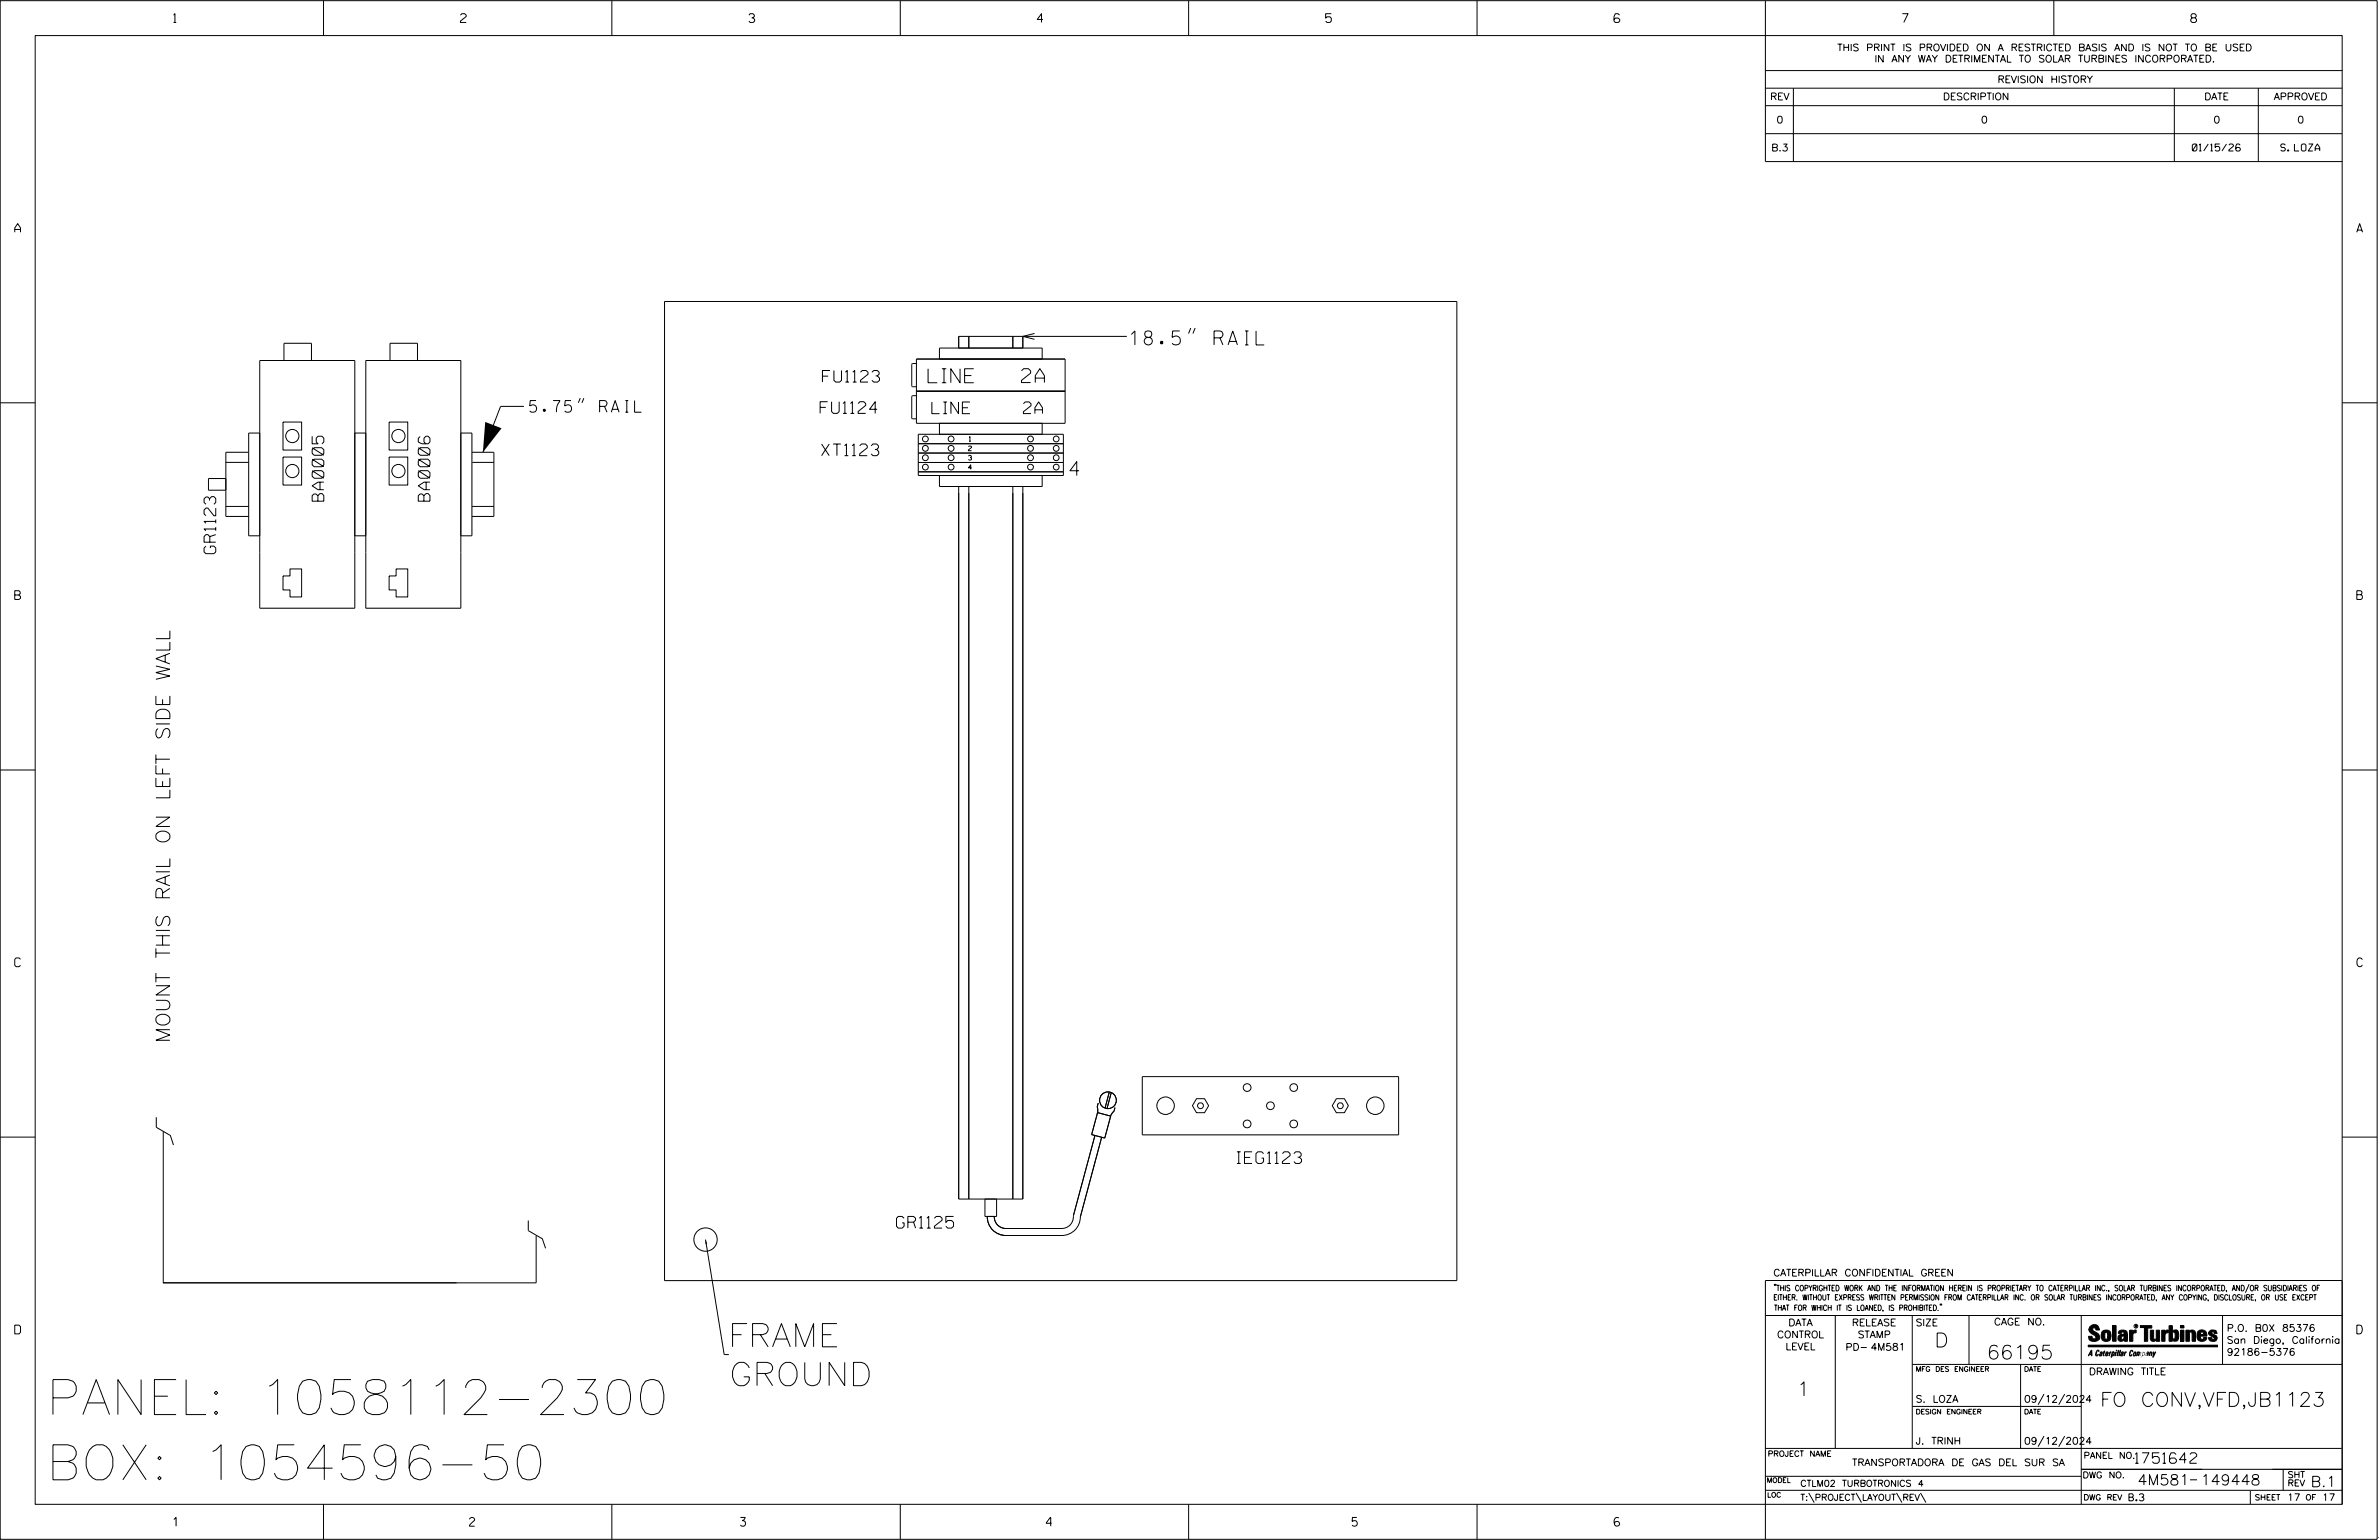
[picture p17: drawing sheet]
<svg xmlns="http://www.w3.org/2000/svg" width="864mm" height="559mm" viewBox="0 0 864 559" stroke-linecap="round" stroke-linejoin="round" font-family="sans-serif">
<defs><g id="words">
<g font-size="12.7">
<text x="16.8" y="513.3">PANEL: 1058112-2300</text>
<text x="16.8" y="537">BOX: 1054596-50</text>
</g>
<g font-size="8.5">
<text x="264.3" y="488.7">FRAME</text>
<text x="264.7" y="502.8">GROUND</text>
</g>
<g font-size="5.1">
<text x="410.3" y="125.2">18.5&quot; RAIL</text>
<text x="336.9" y="138.9">LINE</text>
<text x="370.8" y="138.8">2A</text>
<text x="388.4" y="172.6">4</text>
<text x="61.7" y="378.5" transform="rotate(-90 61.7 378.5)">MOUNT THIS RAIL ON LEFT SIDE WALL</text>
<text x="702.3" y="488.8">D</text>
<text x="721.2" y="493.2">66195</text>
<text x="652.2" y="506.5">1</text>
<text x="762.4" y="510.3">FO CONV,VFD,JB1123</text>
</g>
<g font-size="4.2">
<text x="298.6" y="138.7">FU1123</text>
<text x="192.3" y="149.6">5.75&quot; RAIL</text>
<text x="297.7" y="150">FU1124</text>
<text x="338.3" y="150.1">LINE</text>
<text x="371.5" y="150.1">2A</text>
<text x="298.2" y="165.3">XT1123</text>
<text x="117.5" y="181.9" transform="rotate(-90 117.5 181.9)">BA0005</text>
<text x="156.1" y="181.9" transform="rotate(-90 156.1 181.9)">BA0006</text>
<text x="78.3" y="200.9" transform="rotate(-90 78.3 200.9)">GR1123</text>
<text x="449" y="422.2">IEG1123</text>
<text x="325.4" y="445.6">GR1125</text>
</g>
<g font-size="3.8">
<text x="775.1" y="531">1751642</text>
<text x="775.9" y="538.9">4M581</text>
<text x="798.8" y="538.9">149448</text>
<text x="838.8" y="539.5">B.1</text>
</g>
<g font-size="3.2">
<text x="63" y="8.2">1</text>
<text x="167.2" y="8.2">2</text>
<text x="271.8" y="8.2">3</text>
<text x="376.5" y="8.2">4</text>
<text x="481.2" y="8.2">5</text>
<text x="690.6" y="8.2">7</text>
<text x="795.3" y="8.2">8</text>
<text x="5.4" y="84.3">A</text>
<text x="855.5" y="84.3">A</text>
<text x="5.4" y="217.5">B</text>
<text x="855.6" y="217.5">B</text>
<text x="5.4" y="350.8">C</text>
<text x="855.6" y="350.8">C</text>
<text x="5.4" y="484">D</text>
<text x="855.6" y="484">D</text>
<text x="62.8" y="553.8">1</text>
<text x="170.4" y="553.8">2</text>
<text x="268.8" y="553.8">3</text>
<text x="379.8" y="553.8">4</text>
<text x="490.8" y="553.8">5</text>
<text x="585.9" y="553.8">6</text>
</g>
<g font-size="2.5">
<text x="666.9" y="18.5">THIS PRINT IS PROVIDED ON A RESTRICTED BASIS AND IS NOT TO BE USED</text>
<text x="680.5" y="22.6">IN ANY WAY DETRIMENTAL TO SOLAR TURBINES INCORPORATED.</text>
<text x="725.1" y="30">REVISION HISTORY</text>
<text x="642.6" y="36.3">REV</text>
<text x="705.3" y="36.3">DESCRIPTION</text>
<text x="800.2" y="36.3">DATE</text>
<text x="825.4" y="36.3">APPROVED</text>
<text x="644.9" y="44.7">0</text>
<text x="719.1" y="44.7">0</text>
<text x="803.5" y="44.7">0</text>
<text x="834" y="44.7">0</text>
<text x="643" y="54.8">B.3</text>
<text x="795.8" y="54.8">01/15/26</text>
<text x="827.9" y="54.8">S. LOZA</text>
<text x="643.8" y="463">CATERPILLAR CONFIDENTIAL GREEN</text>
<text x="645.1" y="485.5">CONTROL</text>
<text x="649.2" y="481.1">DATA</text>
<text x="672.3" y="481.1">RELEASE</text>
<text x="674.4" y="485.5">STAMP</text>
<text x="695.4" y="481.1">SIZE</text>
<text x="723.8" y="480.8">CAGE NO.</text>
<text x="808.4" y="483.1">P.O. B0X 85376</text>
<text x="648.2" y="489.8">LEVEL</text>
<text x="669.9" y="490">PD- 4M581</text>
<text x="808.4" y="487.5">San Diego, California</text>
<text x="808.4" y="491.8">92186-5376</text>
<text x="758.3" y="498.9">DRAWING TITLE</text>
<text x="695.4" y="508.9">S. LOZA</text>
<text x="734.8" y="508.9">09/12/2024</text>
<text x="695.4" y="524.1">J. TRINH</text>
<text x="734.8" y="524.1">09/12/2024</text>
<text x="672.3" y="531.9">TRANSPORTADORA DE GAS DEL SUR SA</text>
<text x="772.8" y="544.6">B.3</text>
<text x="830.2" y="544.6">17</text>
<text x="842.9" y="544.6">17</text>
</g>
<g font-size="2.3">
<text x="756.4" y="529.2">PANEL NO.</text>
<text x="653.5" y="539.4">CTLM02 TURBOTRONICS 4</text>
<text x="756" y="536.3">DWG NO.</text>
<text x="830.4" y="539.3">REV</text>
<text x="830.4" y="536.2">SHT</text>
<text x="653.5" y="544.5">T:\PROJECT\LAYOUT\REV\</text>
</g>
<g font-size="2">
<text x="643.8" y="468.4">&quot;THIS COPYRIGHTED WORK AND THE INFORMATION HEREIN IS PROPRIETARY TO CATERPILLAR INC., SOLAR TURBINES INCORPORATED, AND/OR SUBSIDIARIES OF</text>
<text x="643.8" y="471.8">EITHER. WITHOUT EXPRESS WRITTEN PERMISSION FROM CATERPILLAR INC. OR SOLAR TURBINES INCORPORATED, ANY COPYING, DISCLOSURE, OR USE EXCEPT</text>
<text x="644" y="475.6">THAT FOR WHICH IT IS LOANED, IS PROHIBITED.&quot;</text>
<text x="641.7" y="528.5">PROJECT NAME</text>
<text x="756.3" y="544.3">DWG REV</text>
<text x="818.5" y="544.3">SHEET</text>
<text x="836.9" y="544.3">OF</text>
</g>
<g font-size="1.8">
<text x="695.4" y="497.6">MFG DES ENGINEER</text>
<text x="734.8" y="497.6">DATE</text>
<text x="695.4" y="513.1">DESIGN ENGINEER</text>
<text x="734.8" y="513.1">DATE</text>
<text x="641.3" y="538">MODEL</text>
<text x="641.5" y="543.3">LOC</text>
</g>
<g font-size="1.7">
<text x="351.8" y="160.1">1</text>
<text x="351.5" y="166.9">3</text>
<text x="351.5" y="163.5">2</text>
<text x="351.5" y="170.3">4</text>
</g>
<text font-size=".9" x="775.1" y="481.7">R</text>
</g></defs>
<g fill="none" stroke="#000" stroke-width=".36">
<path d="M.1 .2h862.8v558.4h-862.8zM12.8 12.9h837.4v533h-837.4zM117.4 .2v12.7M222.1 .2v12.7M326.8 .2v12.7M431.5 .2v12.7M536.2 .2v12.7M587.9 5.5l-.5-.5h-1l-.5 1v1.7l.5 .4h1l.6-.4v-.6l-.6-.5h-1l-.5 .5M640.9 .2v58.4h209.3M745.6 .2v12.7M640.9 25.6h209.3M640.9 32h209.3"/>
<path d="M640.9 38.3h209.3M651 32v26.6M789.3 32v26.6M819.8 32v26.6M640.9 48.5h209.3M241.2 109.4h287.6v355.3h-287.6zM432.3 119l-.9 2M433.8 119l-.8 2M103.1 130.8v-6.2h10v6.2M141.6 130.8v-6.2h10v6.2M332.7 131.9h-1.4l-.3 .4v7.7l.3 .3h1.4M332.7 130.3h53.9v23.3h-53.9z"/>
<path d="M351.7 122.1v4.2M367.7 122.1v4.2M371.3 122.1v4.2M375.5 121l-4.2 1.1 4.2 1M378.3 130.3v-4h-37.3v4M409 122.1h-61v4.2M.1 146.2h12.7M102.7 153.1h6.8v10.2h-6.8zM141.3 153.1h6.7v10.2h-6.7zM190.2 147.5h-8.5l-6.4 16.6M210.6 144.5l-.7 1.7M211.9 144.5l-.7 1.7"/>
<path d="M332.7 142h53.9M332.7 143.6h-1.4l-.3 .3v7.8l.3 .3h1.4M333.3 157.6h52.7v14.9h-52.7zM341 153.6v4M378.3 153.6v4M850.2 146.2h12.7M82 167.8h8.3M82 173.6h-6.3v4.3h6.3M90.2 164.1h-8.2v23.3h8.3M94.3 175.8v-45h34.5v45M102.7 165.8h6.8v10.2h-6.8zM132.8 175.8v-45h34.5v45"/>
<path d="M141.3 165.8h6.7v10.2h-6.7zM171.3 164.1h8v23.3h-8M171.4 167.8h7.9M333.3 171.2h52.7M333.3 167.8h52.7M333.3 164.4h52.7M333.3 161h52.7M348 176.5v258.6h23.3v-258.6M351.7 176.5v258.6M367.7 176.5v258.6M378.3 172.5v4h-37.3v-4M82 183.8h8.3"/>
<path d="M94.3 194.4h-4v-37.3h4v63.6h34.5v-63.6h4v63.6h34.5v-63.6h4v37.3h-4M128.8 194.4h4M171.3 183.8h8M105.3 206.4h4.2v10.2h-4.2v-2.5h-2.6v-5.1h2.6zM143.8 206.4h4.2v10.2h-4.2v-2.5h-2.5v-5.1h2.5zM.1 279.4h12.7M850.2 279.4h12.7M402.7 396.2l-1.6 5.9M403.4 396.5l-1.6 5.8M414.7 390.7h93v21.1h-93zM434.3 398.7h3l1.4 2.5-1.4 2.6h-3l-1.4-2.6zM485.1 398.7h2.9l1.5 2.5-1.5 2.6h-2.9l-1.5-2.6z"/>
<path d="M.1 412.6h12.7M56.7 405.4v3.6l5.1 3 1.2 3.5M59.3 410.5v55h106.4M397.5 412l-7.8 28.9a4.4 4.4 0 0 1-4.3 4.9h-20.2a4.2 4.2 0 0 1-4.3-4.4M398.4 403.7l4.8 1.3-2.2 8-4.7-1.3zM398.7 400.3l-.4 1.4 .2 .9-.2 1.4M399.9 412.7l-7.7 28.8a6.7 6.7 0 0 1-6.8 6.8h-20.2a6.7 6.7 0 0 1-6.8-6.9M404.7 401.9l-.3 1.4-.7 .7-.6 1.3M850.2 412.6h12.7M357.5 435.1v6.3h4.3v-6.3M191.8 442.9v3.6l5.1 3 1.1 3.5M194.6 448.4v17.1h-135.3"/>
<path d="M256.1 449.8l6.8 41.7M640.9 477.3h209.3M644.2 466.1l-.1 .4M644.7 466.1l-.2 .4M666.2 477.3v48.3M694.2 477.3v48.3M704.4 473.3l-.1 .4M704.8 473.3l-.1 .4M714.8 477.3v17.8M755.5 477.3v68.6M806.8 477.3v17.8M816.5 466l-1.4 3.1"/>
<path d="M850.2 464.6h-209.3v94M850.2 464.8v81.1M694.2 495.1h156M733.5 495.1v30.5M758.6 481.4a2.02 2.02 0 0 1 3.1-.1l.5 1.3h-1.3l-.2-.6-.4-.2-.6 .1-.1 .4 .4 .7a2.46 2.46 0 0 1 2.2 2.9 2.83 2.83 0 0 1-3.8 .3l-.3-1.3h1.3l.2 .7 .6 .3 .5-.2 .2-.5-.4-.6-1.9-1.2-.4-.9zM759.2 491.3h-.7l.7-1.2v1.9h.2l-.1-2.1-1.3 2.1 .5-.5h.7M761.3 490l.3-.2 .4 .3-.1 .3-.3-.4-.4 .3-.3 1.6h.4l.4-.5-.3 .6-.4 .1-.3-.4zM762.6 490.6l.5-.1-.1 1.4h-.9a.74 .74 0 0 1 .9-.8l-.3 .7-.5 .1 .2-.5 .6-.2v-.5l-.7 .2zM763 483.2a2.17 2.17 0 0 1 3.1 0l.3 1.4-.3 1.5a2.17 2.17 0 0 1-3.1 0l-.3-1.5zM763.6 490.5l.4-.4 .2 .6h-.3l-.3 .9 .2 .4-.3-.1zM764.1 483.7l.5-.4 .4 .3v2.2l-.4 .2-.5-.2zM764.6 491.1l.6 .2v-.7l-.4-.1-.4 .6-.1 .8h.6"/>
<path d="M764.6 491.1l-.1 .8h.4M764.6 482.6v.8M764.8 490.7l.4 .1v.3h-.6zM765 491.5l-.1 .4zM766 490.5l-.5 1.5zM766 490.8l.4-.3-.4 .4M766.9 481h1.3v5.7h-1.3zM767 490.8l.5 .1-.3 .8-.4 .2zM767.3 490.5h-.5l-.5 2M767.3 490.5a.8 .8 0 0 1 .2 1 .8 .8 0 0 1-.9 .4l-.1 .6M767.3 490.5l-.1 .2M768.1 490.5l-.4 1.5z"/>
<path d="M768.2 489.9h.3l-.1 .2h-.2zM769 489.9l-.5 2.1zM769.7 489.9l-.6 2.1zM770.1 491.4l.5-.3-.5 .8zM770.4 491.9h.1M770.6 491.1l.1-.4-.7 .2 .1-.3 .6-.1 .2 .3-.5 1.1M770.6 491.1a.74 .74 0 0 0-.8 .8h.6M771 484.8h-.7l-.3 .6 .4 .7 .5-.3 .1-2.4h-.8l-.1 .4h-1.2a1.71 1.71 0 0 1 1.8-1.3 1.71 1.71 0 0 1 1.6 1.4v2.8h-1.1l-.1-.6M771 484.2l-1.5 .1a1.41 1.41 0 0 0 0 2.4l.5 .1 1.1-.7M771.2 486.1h-.1M771.4 490.5l.1 .3 .4-.3-.9 1.5zM771.5 490.8h.1"/>
<path d="M773 482.7h1.2v.5l.5-.5 .7-.1v1h-.6l-.5 .4-.1 2.7h-1.2zM773.3 490.3l.6-.4 .4 .2-.1 .4-.3-.4a1.28 1.28 0 0 0-.5 1.8l.6-.4-.1 .4-.8 .1zM774.7 490.8l.5-.3a.88 .88 0 0 1 .2 .9 .88 .88 0 0 1-.7 .7l-.2-.2zM774.8 490.9h.5l-.3 1h-.3l-.2-.2zM775.2 490.5l-.1 .2M776.8 481h4.3v.9h-1.5v4.8h-1.3M776.8 490.6l-.8 .2v-.3l-.4 1.5 .8-1.3v1.3l.3-1.2M779.3 491.1h.4M779.6 490.5h.3l-.3 1.4M779.6 490.7h.2l-.1 .4M779.7 491.1l-.1 .4M779.7 491.1l-.4 .2"/>
<path d="M780.1 492l.4-1.5 .1 .3 .3-.3 .3 .2-.3 1.3v-1.3l-.7 1.3M780.6 482.7h1.2v2.7l.1 .4 .4 .3 .4-.7v-2.7h1.2l.1 4h-1.3v-.5l-1.1 .6-.7-.3-.3-.7zM781.6 492.5l1-2-.8 1.3-.2-1.3-.2 2M784.7 482.7h1.2v.5l.5-.5 .7-.1v1h-.5l-.6 .4-.1 2.7h-1.2zM787.4 481h1.2v2a1.4 1.4 0 0 1 2.2 .2l.1 1.4-.4 1.9-1.5 .1-.4-.5v-1l.5 .9 .5-.3v-2.1l-.5-.4-.5 .7v2.8h-1.2zM791.5 482.7h1.3v4h-1.3zM791.5 481h1.3v.9h-1.3zM793.5 482.7h1.3v.4l.7-.5 1.1 .2 .4 .6v3.3h-1.2l-.3-3.4-.7 .2v3.2h-1.3zM794.8 483.1h.1M797.7 483.2a1.92 1.92 0 0 1 2.4-.5 1.92 1.92 0 0 1 1 2.1h-2.3v.8l.6 .5 .5-.3v-.5h1.2a1.83 1.83 0 0 1-2.1 1.4 1.83 1.83 0 0 1-1.5-2.1zM798.8 484.2v.6M799.1 483.4h.6l.2 .8h-1.1z"/>
<path d="M804.6 482.9a1.84 1.84 0 0 0-2.9 .8 3.3 3.3 0 0 0 2.2 1.9l-.5 .5-.4-.3-.1-.4h-1.2l.1 .6a1.92 1.92 0 0 0 2.9 .4M804.9 483.8h-1.2l-.2-.6-.5 .1-.1 .3 .1 .3 1.8 .9M805.1 488.1h-47.1v.6h47.1M694.2 510.3h61.3M742 505.8l-2.2 3.9M749.5 505.8l-2.2 3.9M640.9 525.6h209.2M640.9 535.7h114.6M742 521.1l-2.2 3.8M749.5 521.1l-2.2 3.8M755.5 533.2h94.7M795 537h2.6"/>
<path d="M828.8 533.2v7.6M117.4 545.9v12.7M222.1 545.9v12.7M326.8 545.9v12.7M431.5 545.9v12.7M536.2 545.9v12.7M640.9 540.8h209.3M656.6 541.7l2 3.5M673.8 541.7l1.9 3.5M688.4 541.7l2 3.5M697.2 541.7l1.9 3.5M816.9 541v4.9"/>
<path d="M863.5 558h.1"/>
<circle cx="106.1" cy="158.2" r="2.39"/>
<circle cx="144.6" cy="158.2" r="2.4"/>
<circle cx="335.9" cy="159.3" r="1.06"/>
<circle cx="345.3" cy="159.3" r="1.06"/>
<circle cx="374.1" cy="159.3" r="1.06"/>
<circle cx="383.4" cy="159.3" r="1.05"/>
<circle cx="106.1" cy="170.9" r="2.39"/>
<circle cx="144.6" cy="170.9" r="2.4"/>
<circle cx="335.9" cy="166.1" r="1.06"/>
<circle cx="335.9" cy="162.7" r="1.05"/>
<circle cx="335.9" cy="169.5" r="1.05"/>
<circle cx="345.3" cy="166.1" r="1.06"/>
<circle cx="345.3" cy="162.7" r="1.06"/>
<circle cx="345.3" cy="169.5" r="1.05"/>
<circle cx="374.1" cy="166.1" r="1.06"/>
<circle cx="374.1" cy="162.7" r="1.06"/>
<circle cx="374.1" cy="169.5" r="1.05"/>
<circle cx="383.4" cy="166.1" r="1.05"/>
<circle cx="383.4" cy="162.7" r="1.05"/>
<circle cx="383.4" cy="169.5" r="1.04"/>
<circle cx="402.2" cy="399.2" r="3"/>
<circle cx="452.7" cy="394.6" r="1.4"/>
<circle cx="469.6" cy="394.6" r="1.4"/>
<circle cx="423.1" cy="401.2" r="3.2"/>
<circle cx="435.8" cy="401.2" r="1.06"/>
<circle cx="452.7" cy="407.8" r="1.41"/>
<circle cx="461.2" cy="401.2" r="1.41"/>
<circle cx="469.6" cy="407.8" r="1.4"/>
<circle cx="486.6" cy="401.2" r="1.06"/>
<circle cx="499.2" cy="401.2" r="3.2"/>
<circle cx="256.1" cy="449.8" r="4.2"/>
<circle cx="775.4" cy="481.2" r=".69"/>
</g>
<g fill="#000">
<path d="M176.1 153.1l6 2.3-6.8 8.7zM256.1 449.8l.6 1.6-.6 .1zM768.1 490.5l-.4 1.5zM768.2 489.9h.3l-.1 .2h-.2zM769 489.9l-.5 2.1zM769.7 489.9l-.6 2.1zM791.5 481h1.3v.9h-1.3zM791.5 482.7h1.3v4h-1.3zM758 488.1h47.1v.6h-47.1z"/>
<path d="M759.2 489.9l-1.2 2.1 .5-.5h.7v.5h.2zM759.2 490.1v1.2h-.7z" fill-rule="evenodd"/>
<path d="M758.6 481.4a2.02 2.02 0 0 1 3.1-.1l.5 1.3h-1.3l-.2-.6-.4-.2-.6 .1-.1 .4 .4 .7a2.46 2.46 0 0 1 2.2 2.9 2.83 2.83 0 0 1-3.8 .3l-.3-1.3h1.3l.2 .7 .6 .3 .5-.2 .2-.5-.4-.6-1.9-1.2-.4-.9z" fill-rule="evenodd"/>
<path d="M761.3 490l.3-.2 .4 .3-.1 .3-.3-.4-.4 .3-.3 1.6h.4l.4-.5-.3 .6-.4 .1-.3-.4z" fill-rule="evenodd"/>
<path d="M762.6 490.6l.5-.1-.1 1.4h-.9a.74 .74 0 0 1 .9-.8l-.6 .3-.2 .5 .5-.1 .3-.6v-.5l-.7 .2z" fill-rule="evenodd"/>
<path d="M763.6 490.5l.4-.4 .2 .6h-.3l-.3 .9 .2 .4-.3-.1z" fill-rule="evenodd"/>
<path d="M764.8 490.5l.5 .3-.1 .5h-.6l.6-.2v-.3l-.4-.1-.3 1.2h.4l.3-.4-.6 .6-.3-.2v-.4z" fill-rule="evenodd"/>
<path d="M763 483.2a2.17 2.17 0 0 1 3.1 0l.3 1.4-.3 1.5a2.17 2.17 0 0 1-3.1 0l-.3-1.5zM764.1 483.7v2.1l.5 .2 .4-.2v-2.2l-.4-.3z" fill-rule="evenodd"/>
<path d="M766 490.5v.3l.4-.1-.4 .2-.5 1.1z" fill-rule="evenodd"/>
<path d="M766.8 490.5l-.5 2 .3-.6a.71 .71 0 0 0 .9-.5 .71 .71 0 0 0-.4-.9zM767 490.8l.5 .1-.3 .8-.4 .2z" fill-rule="evenodd"/>
<path d="M766.9 481h1.3v5.7h-1.3z" fill-rule="evenodd"/>
<path d="M770.1 490.6l.6-.1 .2 .3-.4 1.2-.5 .1-.2-.5 .3-.5h.5l-.7 .5v.3l.4-.1 .4-.9-.5-.2-.2 .2z" fill-rule="evenodd"/>
<path d="M769.4 482.8l-.5 1h1.2l.1-.4h.8v.8l-1.5 .1a1.41 1.41 0 0 0 0 2.4l.5 .1 1.1-.7 .1 .6h1.1v-2.8a1.79 1.79 0 0 0-2.4-1.2zM770.3 484.8h.7l-.1 1-.5 .3-.4-.7z" fill-rule="evenodd"/>
<path d="M771.4 490.5l.1 .3 .4-.3-.9 1.5z" fill-rule="evenodd"/>
<path d="M773 482.7h1.2v.5l.5-.5 .7-.1v1h-.6l-.5 .4-.1 2.7h-1.2z" fill-rule="evenodd"/>
<path d="M773.3 490.3l.6-.4 .4 .2-.1 .4-.3-.4a1.28 1.28 0 0 0-.5 1.8l.6-.4-.3 .5h-.6z" fill-rule="evenodd"/>
<path d="M774.7 490.8l-.2 1.1h.7a.96 .96 0 0 0 0-1.4zM774.8 490.9h.5l-.1 .6-.5 .4-.2-.2z" fill-rule="evenodd"/>
<path d="M776 490.5v.3l.4-.3 .2 .3 .7-.2-.3 1.4v-1.3l-.6 1.3v-1.3l-.8 1.3z" fill-rule="evenodd"/>
<path d="M776.8 481h4.3v.9h-1.5v4.8h-1.3v-4.8h-1.5z" fill-rule="evenodd"/>
<path d="M777.9 490.5l-.5 2 .3-.6a.71 .71 0 0 0 .9-.5 .71 .71 0 0 0-.4-.9zM778.1 490.8l.3-.1 .1 .4-.5 .8-.2-.5z" fill-rule="evenodd"/>
<path d="M779.3 490.6l.6-.1-.3 1.5-.7-.1a.67 .67 0 0 1 .8-.8l-.6 .3-.1 .5 .4-.1 .4-.9-.4-.2-.3 .2z" fill-rule="evenodd"/>
<path d="M780.5 490.5l.1 .3 .3-.3 .3 .2-.3 1.3v-1.3l-.8 1.3z" fill-rule="evenodd"/>
<path d="M780.6 482.7h1.2v2.7l.1 .4 .4 .3 .4-.7v-2.7h1.2l.1 4h-1.3v-.5l-1.1 .6-.7-.3-.3-.7z" fill-rule="evenodd"/>
<path d="M781.6 490.5l.2 1.3 .8-1.3-1.2 2z" fill-rule="evenodd"/>
<path d="M784.7 482.7h1.2v.5l.5-.5 .7-.1v1h-.5l-.6 .4-.1 2.7h-1.2z" fill-rule="evenodd"/>
<path d="M787.4 481h1.2v2a1.4 1.4 0 0 1 2.2 .2l.1 1.4-.4 1.9-1.5 .1-.4-.5v-1l.5 .9 .5-.3v-2.1l-.5-.4-.5 .7v2.8h-1.2z" fill-rule="evenodd"/>
<path d="M793.5 482.7h1.3v.4a1.29 1.29 0 0 1 2.2 .3v3.3h-1.2l-.3-3.4-.7 .2v3.2h-1.3z" fill-rule="evenodd"/>
<path d="M797.7 483.2a1.92 1.92 0 0 1 2.4-.5 1.92 1.92 0 0 1 1 2.1h-2.3v.8l.6 .5 .5-.3v-.5h1.2a1.83 1.83 0 0 1-2.1 1.4 1.83 1.83 0 0 1-1.5-2.1zM799.1 483.4l-.3 .8h1.1l-.2-.8z" fill-rule="evenodd"/>
<path d="M801.9 483.2a1.94 1.94 0 0 1 3 .1v.5h-1.2l-.2-.6-.5 .1-.1 .3 .1 .3 1.8 .9a1.2 1.2 0 0 1 .1 1.3 1.2 1.2 0 0 1-1.2 .7l-1.6-.4-.4-1h1.2l.1 .4 .4 .3 .5-.5a3.3 3.3 0 0 1-2.2-1.9z" fill-rule="evenodd"/>
<circle cx="761.4" cy="492" r=".07"/>
<circle cx="762.2" cy="485.1" r=".07"/>
<circle cx="769.3" cy="492" r=".07"/>
<circle cx="773.1" cy="486.7" r=".07"/>
<circle cx="791.5" cy="486.7" r=".07"/>
<circle cx="791.5" cy="481" r=".07"/>
<circle cx="794.8" cy="486.7" r=".07"/>
</g>
<use href="#words"/>
</svg>
